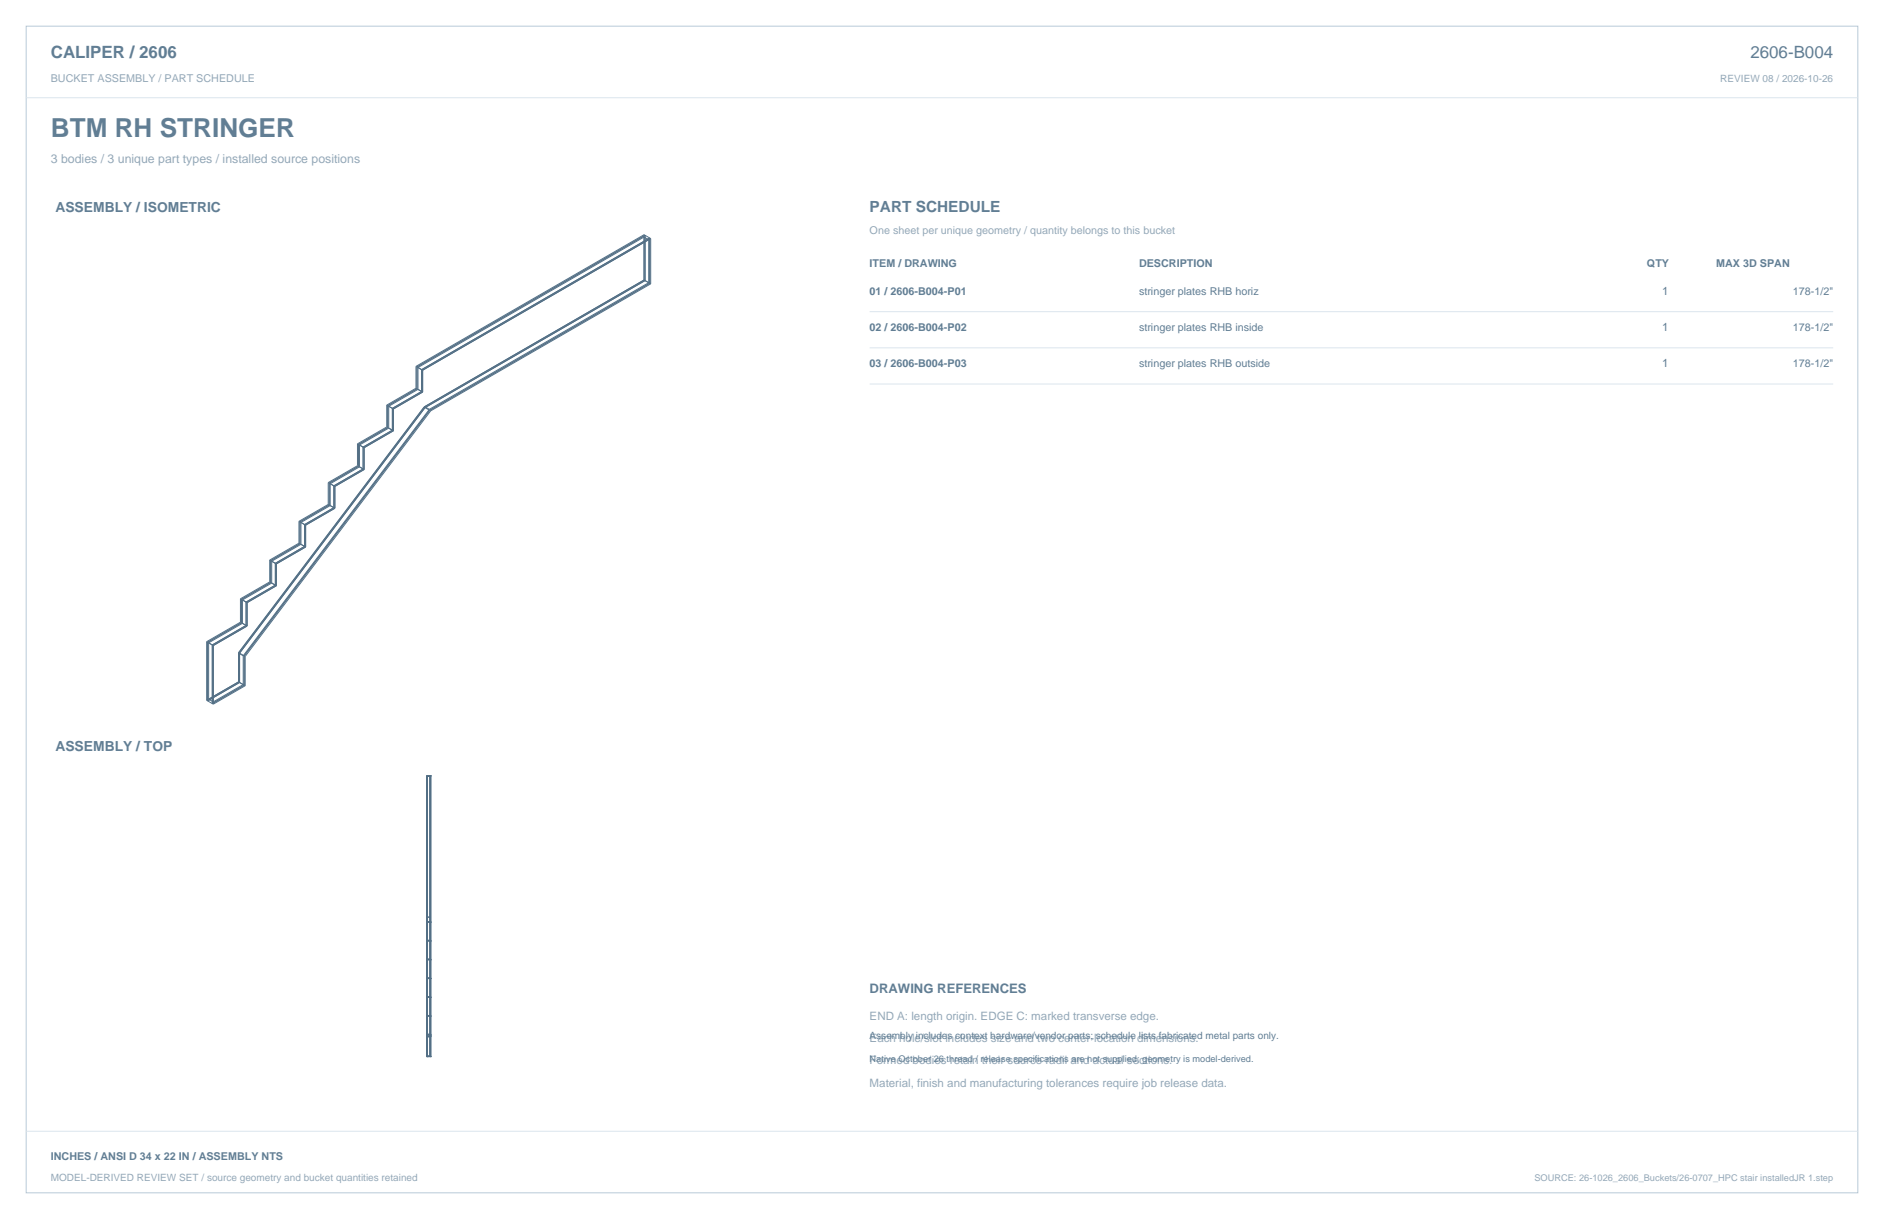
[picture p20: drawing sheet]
<svg xmlns="http://www.w3.org/2000/svg" width="864mm" height="559mm" viewBox="0 0 864 559" stroke-linecap="round" stroke-linejoin="round" font-family="sans-serif">
<defs><g id="words">
<text font-size="12" fill="#617e94" x="23" y="63">BTM RH STRINGER</text>
<g font-size="7.8" fill="#617e94">
<text x="23" y="27">CALIPER / 2606</text>
<text x="802" y="27">2606-B004</text>
</g>
<text font-size="7.1" fill="#617e94" x="399" y="97">PART SCHEDULE</text>
<g font-size="6.3" fill="#617e94">
<text x="25" y="97">ASSEMBLY / ISOMETRIC</text>
<text x="25" y="344">ASSEMBLY / TOP</text>
</g>
<text font-size="6" fill="#617e94" x="399" y="455">DRAWING REFERENCES</text>
<text font-size="5.6" fill="#93a8b9" x="23" y="75">3 bodies / 3 unique part types / installed source positions</text>
<g font-size="5.3" fill="#617e94">
<text x="762" y="135">1</text>
<text x="762" y="152">1</text>
<text x="762" y="168">1</text>
</g>
<g font-size="5.3" fill="#93a8b9">
<text x="399" y="467">END A: length origin. EDGE C: marked transverse edge.</text>
<text x="399" y="478">Each hole/slot includes size and two center-location dimensions.</text>
<text x="399" y="488">Formed bodies retain their source radii and actual sections.</text>
<text x="399" y="498">Material, finish and manufacturing tolerances require job release data.</text>
</g>
<g font-size="4.9" fill="#93a8b9">
<text x="23" y="38">BUCKET ASSEMBLY / PART SCHEDULE</text>
<text x="399" y="107">One sheet per unique geometry / quantity belongs to this bucket</text>
</g>
<g font-size="4.9" fill="#617e94">
<text x="399" y="122">ITEM / DRAWING</text>
<text x="522" y="122">DESCRIPTION</text>
<text x="755" y="122">QTY</text>
<text x="787" y="122">MAX 3D SPAN</text>
<text x="399" y="135">01 / 2606-B004-P01</text>
<text x="522" y="135">stringer plates RHB horiz</text>
<text x="822" y="135">178-1/2&quot;</text>
<text x="399" y="152">02 / 2606-B004-P02</text>
<text x="522" y="152">stringer plates RHB inside</text>
<text x="822" y="152">178-1/2&quot;</text>
<text x="399" y="168">03 / 2606-B004-P03</text>
<text x="522" y="168">stringer plates RHB outside</text>
<text x="822" y="168">178-1/2&quot;</text>
<text x="23" y="532">INCHES / ANSI D 34 x 22 IN / ASSEMBLY NTS</text>
</g>
<g font-size="4.6" fill="#93a8b9">
<text x="789" y="38">REVIEW 08 / 2026-10-26</text>
<text x="23" y="541">MODEL-DERIVED REVIEW SET / source geometry and bucket quantities retained</text>
</g>
<text font-size="4.6" fill="#617e94" x="399" y="476">Assembly includes context hardware/vendor parts; schedule lists fabricated metal parts only.</text>
<text font-size="4.2" fill="#617e94" x="399" y="487">Native October 26 thread / release specifications are not supplied; geometry is model-derived.</text>
<text font-size="4.2" fill="#93a8b9" x="703" y="541">SOURCE: 26-1026_2606_Buckets/26-0707_HPC stair installedJR 1.step</text>
</g></defs>
<path d="M12 12h840v535h-840z" fill="none" stroke="#b8cad8" stroke-width=".46"/>
<path d="M12 45h840M399 143h441M399 159h441M399 176h441M12 519h840" fill="none" stroke="#dbe5ed" stroke-width=".46"/>
<g fill="none" stroke="#536f85" stroke-width=".46">
<path d="M295 108l3 1M295 108v20M295 108l-104 60M298 109l-104 61M298 109v21M295 128l3 2M295 128l-101 59M298 130l-101 58M191 168l3 2M191 178l3 2M191 168v10M191 178l-14 8"/>
<path d="M191 168l105-60v21l-101 58-85 112v14l-15 8v-27l16-9v-10l13-8v-10l13-8v-10l14-7v-11l13-7v-10l14-8v-10l13-8zM193 169l105-60v21l-101 58-85 113v13l-15 9v-27l16-9v-11l13-8v-10l14-8v-10l13-7v-10l13-8v-10l14-8v-10l13-8zM194 180l-14 7M194 170v10M177 196l3 1M177 186l3 1M177 186v10M177 196l-13 7M180 187v10M180 197l-13 8M194 187l3 1M194 187l-85 112"/>
<path d="M197 188l100-58v-20l-2-1-103 59v10l-14 8v10l-13 8v10l-14 8v10l-13 8v10l-13 7v10l-14 8v11l-15 9v26l2 1 13-8v-13M197 188l-2-2-86 113 2 2M197 188l-86 113M197 188l-85 113M164 213l3 2M164 203l3 2M164 203v10M164 213l-14 8M167 215l-14 8M167 205v10M137 239l3 2M137 239v10"/>
<path d="M150 231l3 2M150 221l3 2M150 221v10M150 231l-13 8M153 223v10M153 233l-13 8M124 257l3 1M124 257v10M127 258v11M137 249l3 2M137 249l-13 8M140 251l-13 7"/>
<path d="M140 241v10M110 274l3 2M110 274v11M113 276v11M124 267l3 2M124 267l-14 7M126 268l1 1M127 269l-14 7M95 294l3 2M95 294v27M98 296v27M109 299l3 2"/>
<path d="M109 299v14M110 285l3 2M110 285l-15 9M113 287l-15 9M109 313l3 1M109 313l-14 8M112 314l-14 9M112 301v13M95 321l3 2M196 356h.1M196 356h1M196 356v128"/>
<path d="M197 356h.1M197 356v128M196 440h.1M196 431h.1M196 423h.1M196 420h1M196 440h1M196 431h1M196 423h1M196 422h.1M196 422h1M197 440h.1"/>
<path d="M197 431h.1M197 423h.1M197 422h.1M196 457h.1M196 449h.1M196 457h1M196 449h1M196 448h.1M196 448h1M197 457h.1M197 449h.1M197 448h.1"/>
<path d="M196 475h.1M196 474h.1M196 466h.1M196 475h1M196 474h1M196 466h1M197 475h.1M197 474h.1M197 466h.1M196 484h.1M196 484h1M197 484h.1"/>
</g>
<use href="#words"/>
</svg>
